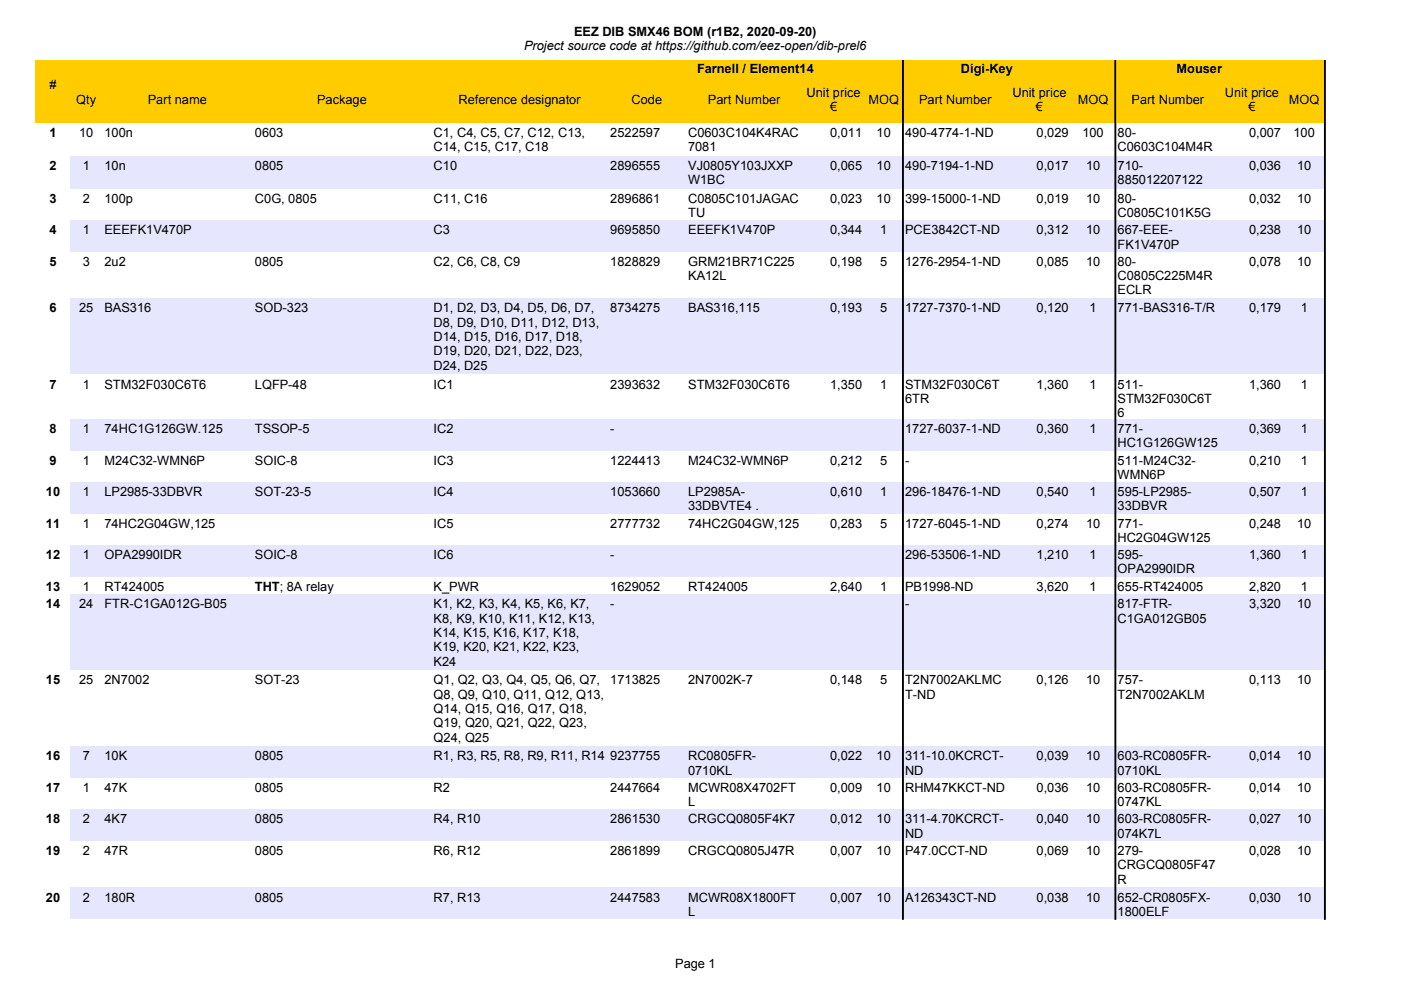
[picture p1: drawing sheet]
<svg xmlns="http://www.w3.org/2000/svg" width="297mm" height="210mm" viewBox="0 0 297 210" stroke-linecap="round" stroke-linejoin="round" font-family="sans-serif">
<defs><g id="words">
<g font-size="2.7">
<text x="111.1" y="10.6">Project source code at https://github.com/eez-open/dib-prel6</text>
<text x="121.7" y="7.5">EEZ DIB SMX46 BOM (r1B2, 2020-09-20)</text>
<text x="147.8" y="15.4">Farnell / Element14</text>
<text x="203.7" y="15.4">Digi-Key</text>
<text x="249.4" y="15.4">Mouser</text>
<text x="10.5" y="18.9">#</text>
<text x="16.2" y="22">Qty</text>
<text x="31.3" y="22">Part name</text>
<text x="67.2" y="22">Package</text>
<text x="97.2" y="22">Reference designator</text>
<text x="133.9" y="22">Code</text>
<text x="150.1" y="22">Part Number</text>
<text x="171" y="20.5">Unit price</text>
<text x="176" y="23.5">€</text>
<text x="184.1" y="22">MOQ</text>
<text x="194.9" y="22">Part Number</text>
<text x="214.7" y="20.5">Unit price</text>
<text x="219.6" y="23.5">€</text>
<text x="228.5" y="22">MOQ</text>
<text x="239.9" y="22">Part Number</text>
<text x="259.7" y="20.5">Unit price</text>
<text x="264.7" y="23.5">€</text>
<text x="273.3" y="22">MOQ</text>
<text x="10.5" y="29">1</text>
<text x="16.8" y="29">10</text>
<text x="22.2" y="29">100n</text>
<text x="54" y="29">0603</text>
<text x="91.9" y="29">C1, C4, C5, C7, C12, C13,</text>
<text x="129.4" y="29">2522597</text>
<text x="145.9" y="29">C0603C104K4RAC</text>
<text x="176" y="29">0,011</text>
<text x="185.8" y="29">10</text>
<text x="191.9" y="29">490-4774-1-ND</text>
<text x="219.8" y="29">0,029</text>
<text x="229.5" y="29">100</text>
<text x="237" y="29">80-</text>
<text x="264.8" y="29">0,007</text>
<text x="274.2" y="29">100</text>
<text x="91.9" y="32.1">C14, C15, C17, C18</text>
<text x="145.9" y="32.1">7081</text>
<text x="237" y="32.1">C0603C104M4R</text>
<text x="10.5" y="36">2</text>
<text x="17.5" y="36">1</text>
<text x="22.2" y="36">10n</text>
<text x="54" y="36">0805</text>
<text x="91.9" y="36">C10</text>
<text x="129.4" y="36">2896555</text>
<text x="145.9" y="36">VJ0805Y103JXXP</text>
<text x="145.9" y="39.1">W1BC</text>
<text x="176" y="36">0,065</text>
<text x="185.8" y="36">10</text>
<text x="191.9" y="36">490-7194-1-ND</text>
<text x="219.8" y="36">0,017</text>
<text x="230.3" y="36">10</text>
<text x="237" y="36">710-</text>
<text x="237" y="39.1">885012207122</text>
<text x="264.8" y="36">0,036</text>
<text x="275" y="36">10</text>
<text x="10.5" y="43">3</text>
<text x="17.5" y="43">2</text>
<text x="22.2" y="43">100p</text>
<text x="54" y="43">C0G, 0805</text>
<text x="91.9" y="43">C11, C16</text>
<text x="129.4" y="43">2896861</text>
<text x="145.9" y="43">C0805C101JAGAC</text>
<text x="145.9" y="46">TU</text>
<text x="176" y="43">0,023</text>
<text x="185.8" y="43">10</text>
<text x="191.9" y="43">399-15000-1-ND</text>
<text x="219.8" y="43">0,019</text>
<text x="230.3" y="43">10</text>
<text x="237" y="43">80-</text>
<text x="237" y="46">C0805C101K5G</text>
<text x="264.8" y="43">0,032</text>
<text x="275" y="43">10</text>
<text x="10.5" y="49.7">4</text>
<text x="17.5" y="49.7">1</text>
<text x="22.2" y="49.7">EEEFK1V470P</text>
<text x="91.9" y="49.7">C3</text>
<text x="129.4" y="49.7">9695850</text>
<text x="145.9" y="49.7">EEEFK1V470P</text>
<text x="176" y="49.7">0,344</text>
<text x="186.6" y="49.7">1</text>
<text x="191.9" y="49.7">PCE3842CT-ND</text>
<text x="219.8" y="49.7">0,312</text>
<text x="230.3" y="49.7">10</text>
<text x="237" y="49.7">667-EEE-</text>
<text x="237" y="52.7">FK1V470P</text>
<text x="264.8" y="49.7">0,238</text>
<text x="275" y="49.7">10</text>
<text x="10.5" y="56.3">5</text>
<text x="17.5" y="56.3">3</text>
<text x="22.2" y="56.3">2u2</text>
<text x="54" y="56.3">0805</text>
<text x="91.9" y="56.3">C2, C6, C8, C9</text>
<text x="129.4" y="56.3">1828829</text>
<text x="145.9" y="56.3">GRM21BR71C225</text>
<text x="145.9" y="59.4">KA12L</text>
<text x="176" y="56.3">0,198</text>
<text x="186.6" y="56.3">5</text>
<text x="191.9" y="56.3">1276-2954-1-ND</text>
<text x="219.8" y="56.3">0,085</text>
<text x="230.3" y="56.3">10</text>
<text x="237" y="56.3">80-</text>
<text x="237" y="59.4">C0805C225M4R</text>
<text x="264.8" y="56.3">0,078</text>
<text x="275" y="56.3">10</text>
<text x="237" y="62.4">ECLR</text>
<text x="10.5" y="66.3">6</text>
<text x="16.8" y="66.3">25</text>
<text x="22.2" y="66.3">BAS316</text>
<text x="54" y="66.3">SOD-323</text>
<text x="91.9" y="66.3">D1, D2, D3, D4, D5, D6, D7,</text>
<text x="91.9" y="69.3">D8, D9, D10, D11, D12, D13,</text>
<text x="129.4" y="66.3">8734275</text>
<text x="145.9" y="66.3">BAS316,115</text>
<text x="176" y="66.3">0,193</text>
<text x="186.6" y="66.3">5</text>
<text x="191.9" y="66.3">1727-7370-1-ND</text>
<text x="219.8" y="66.3">0,120</text>
<text x="231" y="66.3">1</text>
<text x="237" y="66.3">771-BAS316-T/R</text>
<text x="264.8" y="66.3">0,179</text>
<text x="275.8" y="66.3">1</text>
<text x="91.9" y="72.3">D14, D15, D16, D17, D18,</text>
<text x="91.9" y="75.4">D19, D20, D21, D22, D23,</text>
<text x="10.5" y="82.4">7</text>
<text x="17.5" y="82.4">1</text>
<text x="22.2" y="82.4">STM32F030C6T6</text>
<text x="54" y="82.4">LQFP-48</text>
<text x="91.9" y="82.4">IC1</text>
<text x="91.9" y="78.4">D24, D25</text>
<text x="129.4" y="82.4">2393632</text>
<text x="145.9" y="82.4">STM32F030C6T6</text>
<text x="176" y="82.4">1,350</text>
<text x="186.6" y="82.4">1</text>
<text x="191.9" y="82.4">STM32F030C6T</text>
<text x="219.8" y="82.4">1,360</text>
<text x="231" y="82.4">1</text>
<text x="237" y="82.4">511-</text>
<text x="264.8" y="82.4">1,360</text>
<text x="275.8" y="82.4">1</text>
<text x="191.9" y="85.4">6TR</text>
<text x="237" y="85.4">STM32F030C6T</text>
<text x="237" y="88.4">6</text>
<text x="10.5" y="91.8">8</text>
<text x="17.5" y="91.8">1</text>
<text x="22.2" y="91.8">74HC1G126GW.125</text>
<text x="54" y="91.8">TSSOP-5</text>
<text x="91.9" y="91.8">IC2</text>
<text x="129.4" y="91.8">-</text>
<text x="191.9" y="91.8">1727-6037-1-ND</text>
<text x="219.8" y="91.8">0,360</text>
<text x="231" y="91.8">1</text>
<text x="237" y="91.8">771-</text>
<text x="237" y="94.8">HC1G126GW125</text>
<text x="264.8" y="91.8">0,369</text>
<text x="275.8" y="91.8">1</text>
<text x="10.5" y="98.5">9</text>
<text x="17.5" y="98.5">1</text>
<text x="22.2" y="98.5">M24C32-WMN6P</text>
<text x="54" y="98.5">SOIC-8</text>
<text x="91.9" y="98.5">IC3</text>
<text x="129.4" y="98.5">1224413</text>
<text x="145.9" y="98.5">M24C32-WMN6P</text>
<text x="176" y="98.5">0,212</text>
<text x="186.6" y="98.5">5</text>
<text x="191.9" y="98.5">-</text>
<text x="237" y="98.5">511-M24C32-</text>
<text x="237" y="101.5">WMN6P</text>
<text x="264.8" y="98.5">0,210</text>
<text x="275.8" y="98.5">1</text>
<text x="9.7" y="105.2">10</text>
<text x="17.5" y="105.2">1</text>
<text x="22.2" y="105.2">LP2985-33DBVR</text>
<text x="54" y="105.2">SOT-23-5</text>
<text x="91.9" y="105.2">IC4</text>
<text x="129.4" y="105.2">1053660</text>
<text x="145.9" y="105.2">LP2985A-</text>
<text x="176" y="105.2">0,610</text>
<text x="186.6" y="105.2">1</text>
<text x="191.9" y="105.2">296-18476-1-ND</text>
<text x="219.8" y="105.2">0,540</text>
<text x="231" y="105.2">1</text>
<text x="237" y="105.2">595-LP2985-</text>
<text x="264.8" y="105.2">0,507</text>
<text x="275.8" y="105.2">1</text>
<text x="9.7" y="111.9">11</text>
<text x="17.5" y="111.9">1</text>
<text x="22.2" y="111.9">74HC2G04GW,125</text>
<text x="91.9" y="111.9">IC5</text>
<text x="129.4" y="111.9">2777732</text>
<text x="145.9" y="108.2">33DBVTE4 .</text>
<text x="145.9" y="111.9">74HC2G04GW,125</text>
<text x="176" y="111.9">0,283</text>
<text x="186.6" y="111.9">5</text>
<text x="191.9" y="111.9">1727-6045-1-ND</text>
<text x="219.8" y="111.9">0,274</text>
<text x="230.3" y="111.9">10</text>
<text x="237" y="108.2">33DBVR</text>
<text x="237" y="111.9">771-</text>
<text x="264.8" y="111.9">0,248</text>
<text x="275" y="111.9">10</text>
<text x="9.7" y="118.5">12</text>
<text x="17.5" y="118.5">1</text>
<text x="22.2" y="118.5">OPA2990IDR</text>
<text x="54" y="118.5">SOIC-8</text>
<text x="91.9" y="118.5">IC6</text>
<text x="129.4" y="118.5">-</text>
<text x="191.9" y="118.5">296-53506-1-ND</text>
<text x="219.8" y="118.5">1,210</text>
<text x="231" y="118.5">1</text>
<text x="237" y="114.9">HC2G04GW125</text>
<text x="237" y="118.5">595-</text>
<text x="264.8" y="118.5">1,360</text>
<text x="275.8" y="118.5">1</text>
<text x="9.7" y="125.2">13</text>
<text x="17.5" y="125.2">1</text>
<text x="22.2" y="125.2">RT424005</text>
<text x="54" y="125.2">THT; 8A relay</text>
<text x="91.9" y="125.2">K_PWR</text>
<text x="129.4" y="125.2">1629052</text>
<text x="145.9" y="125.2">RT424005</text>
<text x="176" y="125.2">2,640</text>
<text x="186.6" y="125.2">1</text>
<text x="191.9" y="125.2">PB1998-ND</text>
<text x="219.8" y="125.2">3,620</text>
<text x="231" y="125.2">1</text>
<text x="237" y="125.2">655-RT424005</text>
<text x="237" y="121.6">OPA2990IDR</text>
<text x="264.8" y="125.2">2,820</text>
<text x="275.8" y="125.2">1</text>
<text x="9.7" y="129">14</text>
<text x="16.8" y="129">24</text>
<text x="22.2" y="129">FTR-C1GA012G-B05</text>
<text x="91.9" y="129">K1, K2, K3, K4, K5, K6, K7,</text>
<text x="129.4" y="129">-</text>
<text x="191.9" y="129">-</text>
<text x="237" y="129">817-FTR-</text>
<text x="264.8" y="129">3,320</text>
<text x="275" y="129">10</text>
<text x="91.9" y="132">K8, K9, K10, K11, K12, K13,</text>
<text x="91.9" y="135">K14, K15, K16, K17, K18,</text>
<text x="237" y="132">C1GA012GB05</text>
<text x="91.9" y="138.1">K19, K20, K21, K22, K23,</text>
<text x="91.9" y="141.1">K24</text>
<text x="9.7" y="145.1">15</text>
<text x="16.8" y="145.1">25</text>
<text x="22.2" y="145.1">2N7002</text>
<text x="54" y="145.1">SOT-23</text>
<text x="91.9" y="145.1">Q1, Q2, Q3, Q4, Q5, Q6, Q7,</text>
<text x="91.9" y="148.1">Q8, Q9, Q10, Q11, Q12, Q13,</text>
<text x="129.4" y="145.1">1713825</text>
<text x="145.9" y="145.1">2N7002K-7</text>
<text x="176" y="145.1">0,148</text>
<text x="186.6" y="145.1">5</text>
<text x="191.9" y="145.1">T2N7002AKLMC</text>
<text x="191.9" y="148.1">T-ND</text>
<text x="219.8" y="145.1">0,126</text>
<text x="230.3" y="145.1">10</text>
<text x="237" y="145.1">757-</text>
<text x="237" y="148.1">T2N7002AKLM</text>
<text x="264.8" y="145.1">0,113</text>
<text x="275" y="145.1">10</text>
<text x="91.9" y="151.2">Q14, Q15, Q16, Q17, Q18,</text>
<text x="91.9" y="154.2">Q19, Q20, Q21, Q22, Q23,</text>
<text x="9.7" y="161.2">16</text>
<text x="17.5" y="161.2">7</text>
<text x="22.2" y="161.2">10K</text>
<text x="54" y="161.2">0805</text>
<text x="91.9" y="161.2">R1, R3, R5, R8, R9, R11, R14</text>
<text x="91.9" y="157.2">Q24, Q25</text>
<text x="129.4" y="161.2">9237755</text>
<text x="145.9" y="161.2">RC0805FR-</text>
<text x="176" y="161.2">0,022</text>
<text x="185.8" y="161.2">10</text>
<text x="191.9" y="161.2">311-10.0KCRCT-</text>
<text x="219.8" y="161.2">0,039</text>
<text x="230.3" y="161.2">10</text>
<text x="237" y="161.2">603-RC0805FR-</text>
<text x="264.8" y="161.2">0,014</text>
<text x="275" y="161.2">10</text>
<text x="9.7" y="167.9">17</text>
<text x="17.5" y="167.9">1</text>
<text x="22.2" y="167.9">47K</text>
<text x="54" y="167.9">0805</text>
<text x="91.9" y="167.9">R2</text>
<text x="129.4" y="167.9">2447664</text>
<text x="145.9" y="164.3">0710KL</text>
<text x="145.9" y="167.9">MCWR08X4702FT</text>
<text x="176" y="167.9">0,009</text>
<text x="185.8" y="167.9">10</text>
<text x="191.9" y="164.3">ND</text>
<text x="191.9" y="167.9">RHM47KKCT-ND</text>
<text x="219.8" y="167.9">0,036</text>
<text x="230.3" y="167.9">10</text>
<text x="237" y="164.3">0710KL</text>
<text x="237" y="167.9">603-RC0805FR-</text>
<text x="264.8" y="167.9">0,014</text>
<text x="275" y="167.9">10</text>
<text x="145.9" y="171">L</text>
<text x="237" y="171">0747KL</text>
<text x="9.7" y="174.6">18</text>
<text x="17.5" y="174.6">2</text>
<text x="22.2" y="174.6">4K7</text>
<text x="54" y="174.6">0805</text>
<text x="91.9" y="174.6">R4, R10</text>
<text x="129.4" y="174.6">2861530</text>
<text x="145.9" y="174.6">CRGCQ0805F4K7</text>
<text x="176" y="174.6">0,012</text>
<text x="185.8" y="174.6">10</text>
<text x="191.9" y="174.6">311-4.70KCRCT-</text>
<text x="191.9" y="177.6">ND</text>
<text x="219.8" y="174.6">0,040</text>
<text x="230.3" y="174.6">10</text>
<text x="237" y="174.6">603-RC0805FR-</text>
<text x="237" y="177.6">074K7L</text>
<text x="264.8" y="174.6">0,027</text>
<text x="275" y="174.6">10</text>
<text x="9.7" y="181.3">19</text>
<text x="17.5" y="181.3">2</text>
<text x="22.2" y="181.3">47R</text>
<text x="54" y="181.3">0805</text>
<text x="91.9" y="181.3">R6, R12</text>
<text x="129.4" y="181.3">2861899</text>
<text x="145.9" y="181.3">CRGCQ0805J47R</text>
<text x="176" y="181.3">0,007</text>
<text x="185.8" y="181.3">10</text>
<text x="191.9" y="181.3">P47.0CCT-ND</text>
<text x="219.8" y="181.3">0,069</text>
<text x="230.3" y="181.3">10</text>
<text x="237" y="181.3">279-</text>
<text x="237" y="184.3">CRGCQ0805F47</text>
<text x="264.8" y="181.3">0,028</text>
<text x="275" y="181.3">10</text>
<text x="9.7" y="191.2">20</text>
<text x="17.5" y="191.2">2</text>
<text x="22.2" y="191.2">180R</text>
<text x="54" y="191.2">0805</text>
<text x="91.9" y="191.2">R7, R13</text>
<text x="129.4" y="191.2">2447583</text>
<text x="145.9" y="191.2">MCWR08X1800FT</text>
<text x="176" y="191.2">0,007</text>
<text x="185.8" y="191.2">10</text>
<text x="191.9" y="191.2">A126343CT-ND</text>
<text x="219.8" y="191.2">0,038</text>
<text x="230.3" y="191.2">10</text>
<text x="237" y="187.4">R</text>
<text x="237" y="191.2">652-CR0805FX-</text>
<text x="264.8" y="191.2">0,030</text>
<text x="275" y="191.2">10</text>
<text x="145.9" y="194.2">L</text>
<text x="237" y="194.2">1800ELF</text>
<text x="143.2" y="205.3">Page 1</text>
</g>
</g></defs>
<path d="M7.6 12.8h273.3v13.2h-273.3z" fill-rule="evenodd" fill="#fc0"/>
<g fill="#e6e6ff">
<path d="M14.9 33h266v7h-266z" fill-rule="evenodd"/>
<path d="M14.9 46.7h266v6.6h-266z" fill-rule="evenodd"/>
<path d="M14.9 63.3h266v16.1h-266z" fill-rule="evenodd"/>
<path d="M14.9 88.8h266v6.7h-266z" fill-rule="evenodd"/>
<path d="M14.9 102.2h266v6.7h-266z" fill-rule="evenodd"/>
<path d="M14.9 115.6h266v6.6h-266z" fill-rule="evenodd"/>
<path d="M14.9 126h266v16.1h-266z" fill-rule="evenodd"/>
<path d="M14.9 158.3h266v6.6h-266z" fill-rule="evenodd"/>
<path d="M14.9 171.6h266v6.7h-266z" fill-rule="evenodd"/>
<path d="M14.9 188.2h266v6.7h-266z" fill-rule="evenodd"/>
</g>
<g fill="#000" stroke="#000" stroke-width=".21">
<path d="M191.3 12.8h.2v182.1h-.2z" fill-rule="evenodd"/>
<path d="M236.4 12.8h.2v182.1h-.2z" fill-rule="evenodd"/>
<path d="M280.8 12.8h.2v182.1h-.2z" fill-rule="evenodd"/>
</g>
<use href="#words"/>
</svg>
